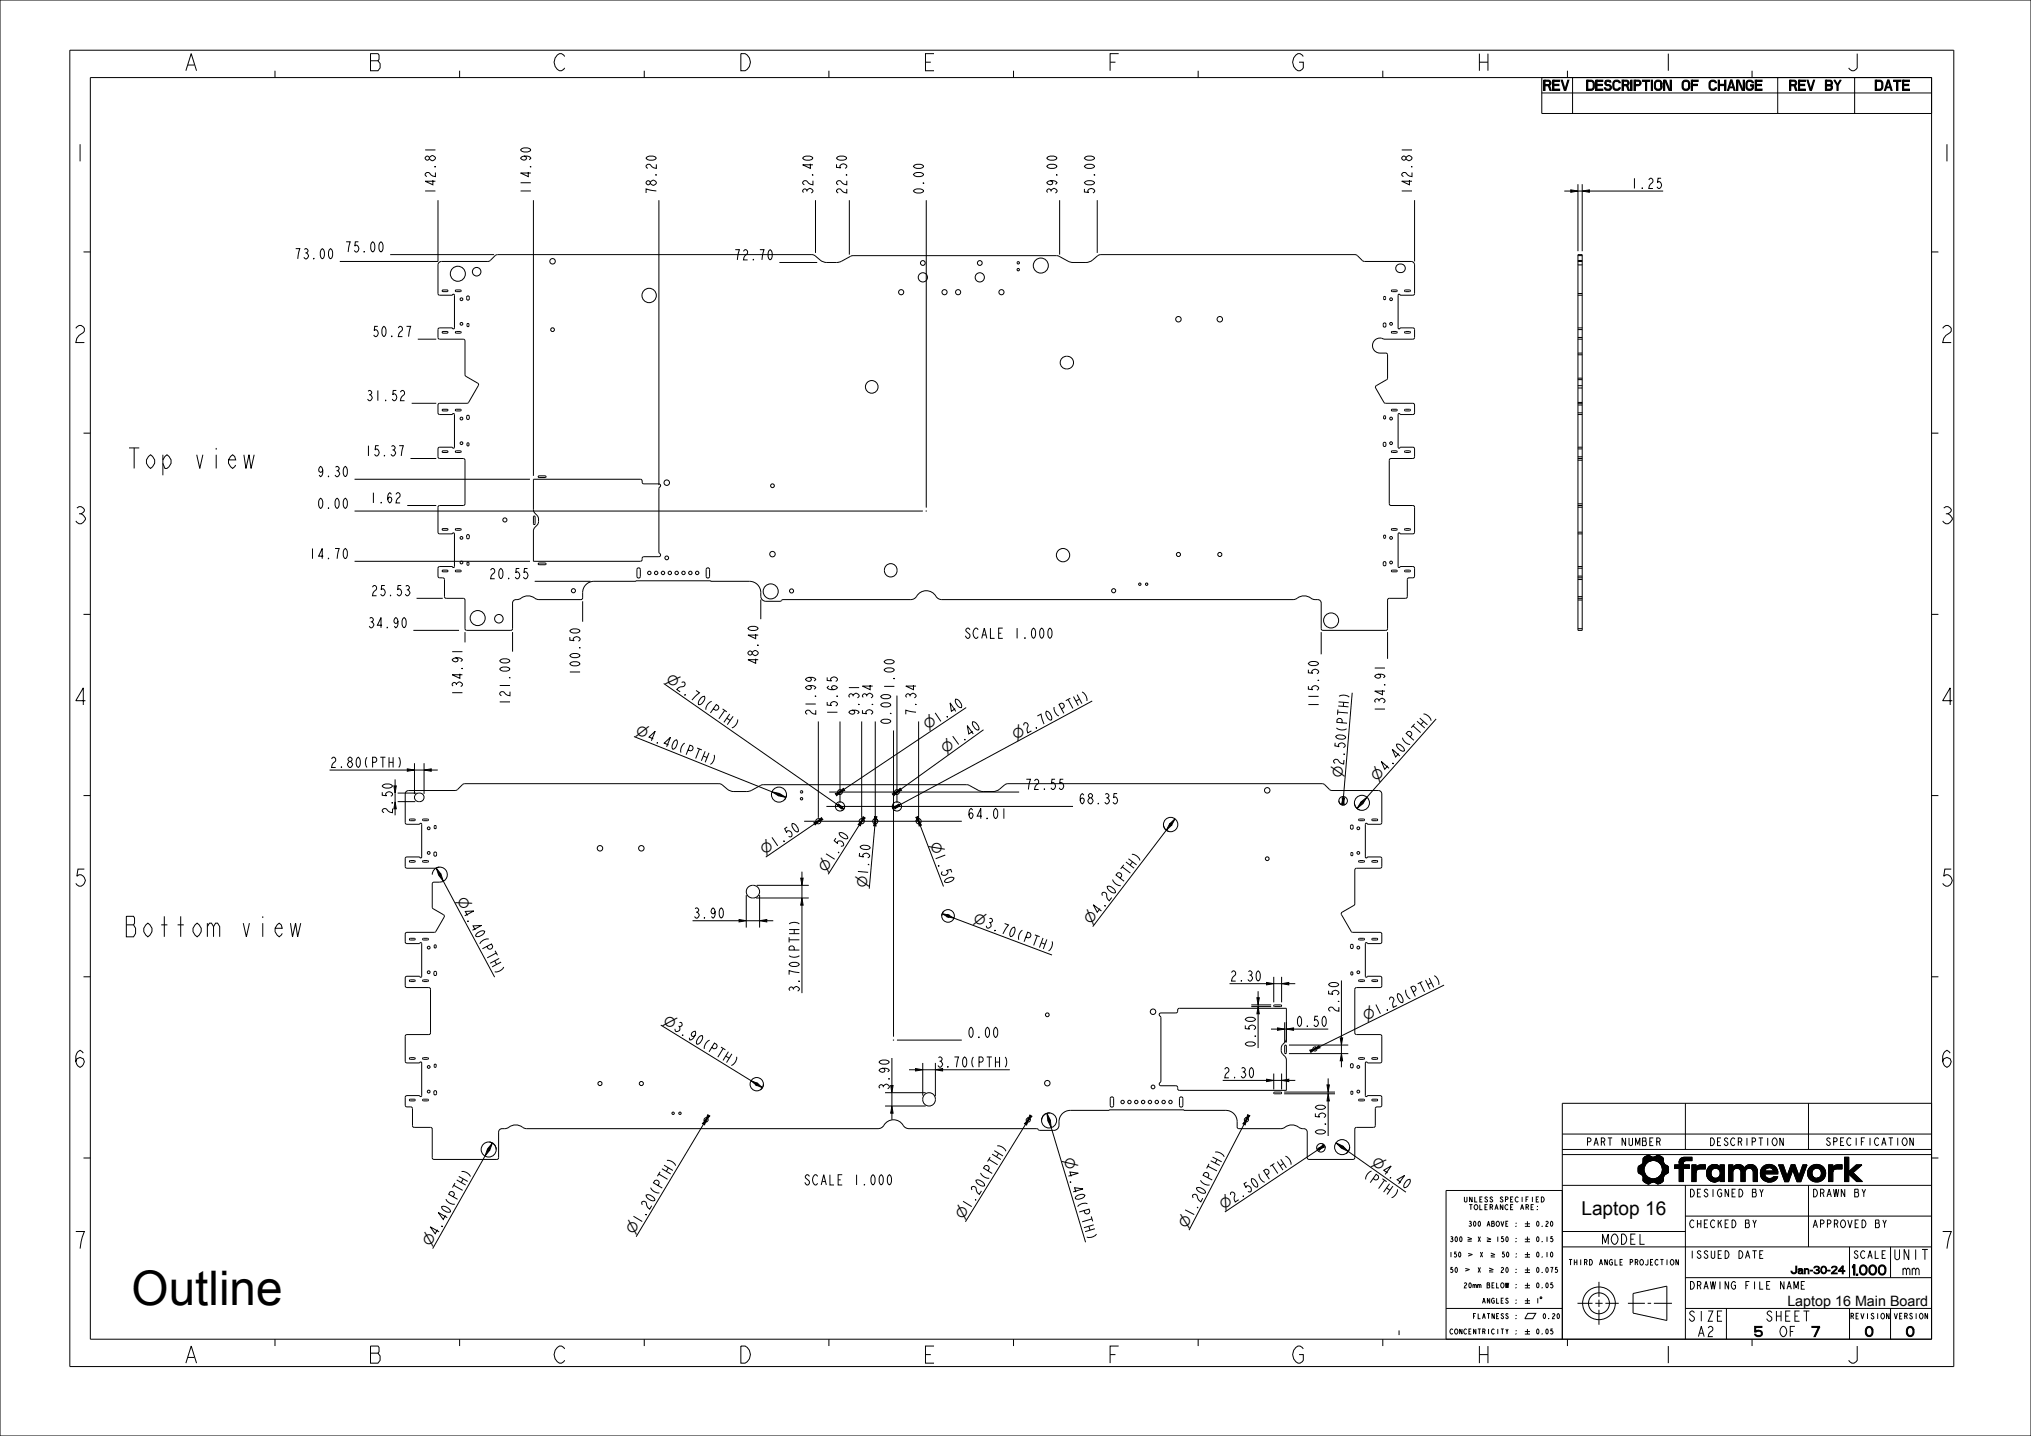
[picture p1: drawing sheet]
<svg xmlns="http://www.w3.org/2000/svg" width="594mm" height="420mm" viewBox="0 0 594 420" stroke-linecap="round" stroke-linejoin="round" font-family="sans-serif">
<defs><g id="words">
<text font-size="14" x="38.5" y="381.8">Outline</text>
<g font-size="7.8">
<text x="36.8" y="137">Top view</text>
<text x="36.1" y="274">Bottom view</text>
</g>
<g font-size="6.5">
<text x="53.4" y="20.7">A</text>
<text x="107.4" y="20.7">B</text>
<text x="161.4" y="20.7">C</text>
<text x="215.4" y="20.7">D</text>
<text x="269.4" y="20.7">E</text>
<text x="323.4" y="20.7">F</text>
<text x="377.4" y="20.7">G</text>
<text x="431.4" y="20.7">H</text>
<text x="485.4" y="20.7">I</text>
<text x="539.4" y="20.7">J</text>
<text x="20.9" y="47.2">1</text>
<text x="566.9" y="47.2">1</text>
<text x="20.9" y="100.2">2</text>
<text x="566.9" y="100.2">2</text>
<text x="20.9" y="153.2">3</text>
<text x="566.9" y="153.2">3</text>
<text x="20.9" y="206.2">4</text>
<text x="566.9" y="206.2">4</text>
<text x="20.9" y="259.2">5</text>
<text x="566.9" y="259.2">5</text>
<text x="20.9" y="312.2">6</text>
<text x="566.9" y="312.2">6</text>
<text x="20.9" y="365.2">7</text>
<text x="566.9" y="365.2">7</text>
<text x="53.4" y="398.7">A</text>
<text x="107.4" y="398.7">B</text>
<text x="161.4" y="398.7">C</text>
<text x="215.4" y="398.7">D</text>
<text x="269.4" y="398.7">E</text>
<text x="323.4" y="398.7">F</text>
<text x="377.4" y="398.7">G</text>
<text x="431.4" y="398.7">H</text>
<text x="485.4" y="398.7">I</text>
<text x="539.4" y="398.7">J</text>
</g>
<text font-size="5.6" x="462.5" y="355.4">Laptop 16</text>
<text font-size="4.2" x="522.7" y="381.9">Laptop 16 Main Board</text>
<g font-size="4.1">
<text x="194.5" y="199.3" transform="rotate(35 194.5 199.3)">⌀2.70(PTH)</text>
<text x="194.5" y="199.3" transform="rotate(35 194.5 199.3)">⌀</text>
<text x="185.7" y="214.7" transform="rotate(22 185.7 214.7)">⌀4.40(PTH)</text>
<text x="185.7" y="214.7" transform="rotate(22 185.7 214.7)">⌀</text>
<text x="271.2" y="213.6" transform="rotate(-34 271.2 213.6)">⌀1.40</text>
<text x="271.2" y="213.6" transform="rotate(-34 271.2 213.6)">⌀</text>
<text x="276.5" y="220.5" transform="rotate(-36 276.5 220.5)">⌀1.40</text>
<text x="276.5" y="220.5" transform="rotate(-36 276.5 220.5)">⌀</text>
<text x="297" y="216.3" transform="rotate(-28 297 216.3)">⌀2.70(PTH)</text>
<text x="297" y="216.3" transform="rotate(-28 297 216.3)">⌀</text>
<text x="392.6" y="227.6" transform="rotate(-85 392.6 227.6)">⌀2.50(PTH)</text>
<text x="392.6" y="227.6" transform="rotate(-85 392.6 227.6)">⌀</text>
<text x="402.8" y="228.6" transform="rotate(-49 402.8 228.6)">⌀4.40(PTH)</text>
<text x="402.8" y="228.6" transform="rotate(-49 402.8 228.6)">⌀</text>
<text x="223.5" y="250.1" transform="rotate(-34 223.5 250.1)">⌀1.50</text>
<text x="223.5" y="250.1" transform="rotate(-34 223.5 250.1)">⌀</text>
<text x="272" y="246.7" transform="rotate(69 272 246.7)">⌀1.50</text>
<text x="272" y="246.7" transform="rotate(69 272 246.7)">⌀</text>
<text x="241.6" y="255.3" transform="rotate(-58 241.6 255.3)">⌀1.50</text>
<text x="241.6" y="255.3" transform="rotate(-58 241.6 255.3)">⌀</text>
<text x="133.5" y="263.3" transform="rotate(62 133.5 263.3)">⌀4.40(PTH)</text>
<text x="133.5" y="263.3" transform="rotate(62 133.5 263.3)">⌀</text>
<text x="253.5" y="259.9" transform="rotate(-85 253.5 259.9)">⌀1.50</text>
<text x="253.5" y="259.9" transform="rotate(-85 253.5 259.9)">⌀</text>
<text x="284.4" y="269.8" transform="rotate(21 284.4 269.8)">⌀3.70(PTH)</text>
<text x="284.4" y="269.8" transform="rotate(21 284.4 269.8)">⌀</text>
<text x="319" y="270.6" transform="rotate(-53 319 270.6)">⌀4.20(PTH)</text>
<text x="319" y="270.6" transform="rotate(-53 319 270.6)">⌀</text>
<text x="193.6" y="299.2" transform="rotate(32 193.6 299.2)">⌀3.90(PTH)</text>
<text x="193.6" y="299.2" transform="rotate(32 193.6 299.2)">⌀</text>
<text x="399.5" y="298.6" transform="rotate(-26 399.5 298.6)">⌀1.20(PTH)</text>
<text x="399.5" y="298.6" transform="rotate(-26 399.5 298.6)">⌀</text>
<text x="311" y="339" transform="rotate(73 311 339)">⌀4.40(PTH)</text>
<text x="311" y="339" transform="rotate(73 311 339)">⌀</text>
<text x="400.9" y="340.5" transform="rotate(35 400.9 340.5)">⌀4.40</text>
<text x="400.9" y="340.5" transform="rotate(35 400.9 340.5)">⌀</text>
<text x="357.8" y="353.9" transform="rotate(-34 357.8 353.9)">⌀2.50(PTH)</text>
<text x="357.8" y="353.9" transform="rotate(-34 357.8 353.9)">⌀</text>
<text x="281.7" y="356.9" transform="rotate(-58 281.7 356.9)">⌀1.20(PTH)</text>
<text x="281.7" y="356.9" transform="rotate(-58 281.7 356.9)">⌀</text>
<text x="347.1" y="359.4" transform="rotate(-63 347.1 359.4)">⌀1.20(PTH)</text>
<text x="347.1" y="359.4" transform="rotate(-63 347.1 359.4)">⌀</text>
<text x="125.9" y="364.8" transform="rotate(-61 125.9 364.8)">⌀4.40(PTH)</text>
<text x="125.9" y="364.8" transform="rotate(-61 125.9 364.8)">⌀</text>
<text x="185.4" y="361.3" transform="rotate(-59 185.4 361.3)">⌀1.20(PTH)</text>
<text x="185.4" y="361.3" transform="rotate(-59 185.4 361.3)">⌀</text>
</g>
<g font-size="3.9">
<text x="451.5" y="26.4">REV</text>
<text x="462.3" y="26.4">DESCRIPTION OF CHANGE</text>
<text x="523.3" y="26.4">REV BY</text>
<text x="548.4" y="26.4">DATE</text>
<text x="127.3" y="57.1" transform="rotate(-90 127.3 57.1)">142.81</text>
<text x="155.3" y="57.1" transform="rotate(-90 155.3 57.1)">114.90</text>
<text x="192" y="57.1" transform="rotate(-90 192 57.1)">78.20</text>
<text x="237.8" y="57.1" transform="rotate(-90 237.8 57.1)">32.40</text>
<text x="247.7" y="57.1" transform="rotate(-90 247.7 57.1)">22.50</text>
<text x="270.2" y="57.1" transform="rotate(-90 270.2 57.1)">0.00</text>
<text x="309.2" y="57.1" transform="rotate(-90 309.2 57.1)">39.00</text>
<text x="320.2" y="57.1" transform="rotate(-90 320.2 57.1)">50.00</text>
<text x="413" y="57.1" transform="rotate(-90 413 57.1)">142.81</text>
<text x="476.8" y="55.1">1.25</text>
<text x="85.9" y="75.7">73.00</text>
<text x="100.6" y="73.7">75.00</text>
<text x="214.4" y="76">72.70</text>
<text x="108.7" y="98.5">50.27</text>
<text x="106.9" y="117.2">31.52</text>
<text x="106.6" y="133.4">15.37</text>
<text x="92.6" y="139.4">9.30</text>
<text x="92.6" y="148.7">0.00</text>
<text x="108" y="147.1">1.62</text>
<text x="90.2" y="163.4">14.70</text>
<text x="142.9" y="169.3">20.55</text>
<text x="108.3" y="174.2">25.53</text>
<text x="107.4" y="183.6">34.90</text>
<text x="282.2" y="186.7">SCALE 1.000</text>
<text x="169.7" y="197.7" transform="rotate(-90 169.7 197.7)">100.50</text>
<text x="221.8" y="194.6" transform="rotate(-90 221.8 194.6)">48.40</text>
<text x="135.2" y="203.8" transform="rotate(-90 135.2 203.8)">134.91</text>
<text x="261.6" y="201.9" transform="rotate(-90 261.6 201.9)">1.00</text>
<text x="149.2" y="206.5" transform="rotate(-90 149.2 206.5)">121.00</text>
<text x="238.6" y="209.5" transform="rotate(-90 238.6 209.5)">21.99</text>
<text x="244.9" y="209.5" transform="rotate(-90 244.9 209.5)">15.65</text>
<text x="251.3" y="209.5" transform="rotate(-90 251.3 209.5)">9.31</text>
<text x="255.2" y="209.5" transform="rotate(-90 255.2 209.5)">5.34</text>
<text x="267.9" y="209.5" transform="rotate(-90 267.9 209.5)">7.34</text>
<text x="385.7" y="207.3" transform="rotate(-90 385.7 207.3)">115.50</text>
<text x="405.1" y="208.6" transform="rotate(-90 405.1 208.6)">134.91</text>
<text x="260.6" y="212.2" transform="rotate(-90 260.6 212.2)">0.00</text>
<text x="96.4" y="224.5">2.80(PTH)</text>
<text x="299.6" y="230.9">72.55</text>
<text x="114.8" y="238.3" transform="rotate(-90 114.8 238.3)">2.50</text>
<text x="282.8" y="239.5">64.01</text>
<text x="315.3" y="235.1">68.35</text>
<text x="202.5" y="268.5">3.90</text>
<text x="359.6" y="287">2.30</text>
<text x="233.8" y="290.5" transform="rotate(-90 233.8 290.5)">3.70(PTH)</text>
<text x="391.6" y="296.4" transform="rotate(-90 391.6 296.4)">2.50</text>
<text x="282.8" y="303.5">0.00</text>
<text x="378.9" y="300.2">0.50</text>
<text x="367.2" y="306.5" transform="rotate(-90 367.2 306.5)">0.50</text>
<text x="273.7" y="312.1">3.70(PTH)</text>
<text x="357.6" y="315.2">2.30</text>
<text x="260.1" y="319" transform="rotate(-90 260.1 319)">3.90</text>
<text x="387.7" y="332.3" transform="rotate(-90 387.7 332.3)">0.50</text>
<text x="235.3" y="346.6">SCALE 1.000</text>
<text x="398.3" y="344.2" transform="rotate(35 398.3 344.2)">(PTH)</text>
<text x="468.3" y="363.9">MODEL</text>
<text x="553.7" y="368.4">UNIT</text>
<text x="539.6" y="372.9">1.000 mm</text>
<text x="493.7" y="386.4">SIZE</text>
<text x="516.3" y="386.4">SHEET</text>
<text x="496.3" y="390.9">A2</text>
<text x="513" y="390.9">5</text>
<text x="520.3" y="390.9">OF</text>
<text x="529.9" y="390.9">7</text>
<text x="545.5" y="390.9">0</text>
<text x="557.5" y="390.9">0</text>
</g>
<g font-size="2.9">
<text x="464.1" y="335.1">PART NUMBER</text>
<text x="500.1" y="335.1">DESCRIPTION</text>
<text x="534.1" y="335">SPECIFICATION</text>
<text x="493.9" y="350.1">DESIGNED BY</text>
<text x="529.9" y="350.1">DRAWN BY</text>
<text x="493.9" y="359.1">CHECKED BY</text>
<text x="529.9" y="359.1">APPROVED BY</text>
<text x="493.9" y="368.1">ISSUED DATE</text>
<text x="542" y="368.1">SCALE</text>
<text x="493.9" y="377.1">DRAWING FILE NAME</text>
<text x="520.2" y="372.6">Jan-30-24</text>
</g>
<g font-size="2.1">
<text x="459" y="370">THIRD ANGLE PROJECTION</text>
<text x="541.1" y="385.8">REVISION</text>
<text x="553.9" y="385.8">VERSION</text>
</g>
<g font-size="2">
<text x="428.2" y="351.6">UNLESS</text>
<text x="429.7" y="353.8">TOLERANCE</text>
<text x="438.5" y="351.6">SPECIFIED</text>
<text x="444.3" y="353.8">ARE:</text>
<text x="429.6" y="358.7">300 ABOVE :</text>
<text x="449" y="358.7">0.20</text>
<text x="424.4" y="363.2">300</text>
<text x="432.3" y="363.2">X</text>
<text x="437.5" y="363.2">150 :</text>
<text x="449" y="363.2">0.15</text>
<text x="424.2" y="367.7">150</text>
<text x="432.9" y="367.7">X</text>
<text x="439.1" y="367.7">50 :</text>
<text x="449" y="367.7">0.10</text>
<text x="424.4" y="372.2">50</text>
<text x="428.3" y="376.7">20mm BELOW :</text>
<text x="432.3" y="372.2">X</text>
<text x="438.9" y="372.2">20 :</text>
<text x="449" y="372.2">0.075</text>
<text x="449" y="376.7">0.05</text>
<text x="433.6" y="381.2">ANGLES :</text>
<text x="449" y="381.2">1</text>
<text x="431" y="385.7">FLATNESS :</text>
<text x="451" y="385.7">0.20</text>
<text x="424.4" y="390.2">CONCENTRICITY :</text>
<text x="449" y="390.2">0.05</text>
</g>
</g></defs>
<g fill="#000">
<path d="M459.4 55.5l2.1 .4-2.1 .3zM462.7 55.9l2.1-.4v.7zM119.1 224.9l2.1 .3-2.1 .4zM124 225.2l2.1-.3v.7zM225.8 231.6l2.1 .4-.3 .7zM228 232.1l1.9 1.1-2.1-.4zM238 240.7l2-.9-1.6 1.5zM244.6 235.1l1.9 .9-.4 .6zM245.1 232.1l1.5-1.5 .4 .6zM244.3 232.1l2-.8-1.6 1.4zM245.3 235.1l1.5 1.5-1.9-.9zM252.4 239.6l-.8 1.9-.6-.3z"/>
<path d="M256.1 239.5l.1 2.1-.7-.1zM261.1 236.5l1.7-1.3 .4 .6zM263.3 230.6l.4 .5-1.9 1zM261 232.2l1.9-.9-1.5 1.5zM261.5 235.9l2-.7-1.7 1.3zM268.4 239.5l1.1 1.8-.7 .3zM342.1 240.9l1.5-1.4-.9 1.9zM392.5 233.3l.7 .1-.5 2.1zM392.9 233l.2 2.1-.7-.1zM398 234.7l.5 .4-1.6 1.4zM398.1 234.5l1.7-1.3-1.1 1.8zM127.6 253.9l1.3 1.7-.6 .3z"/>
<path d="M128.4 256.1l.6-.4 .7 2.1zM234.2 256.8h.7l-.4 2.1zM238.7 240.6l1.6-1.4 .3 .5zM252.4 238.9l.6 .3-1.4 1.6zM255.8 238.8l.7 .1-.6 2zM267.9 239.1l.6-.3 .4 2.1zM342.1 240.9l.6 .5-1.6 1.4zM216.2 268.9l2.1 .4-2.1 .3zM222.2 269.3l2.1-.4v.7zM234.5 262.6l.4 2.1h-.7zM275.5 267.2l2.1 .5-.2 .6zM277.2 267.5l1.8 1-2.1-.4z"/>
<path d="M367.6 291.8h.7l-.3 2.1zM368 294.4l.3 2.1h-.7zM370.4 287.4l2.1 .3-2.1 .4zM374.8 287.7l2.1-.3v.7zM219.7 316.1l1.9 .8-.3 .6zM221.4 316.7l1.6 1.4-2-.8zM267.8 312.5l2.1 .4-2.1 .3zM370.4 315.6l2.1 .4-2.1 .3zM374.8 316l2.1-.4v.7zM373.6 300.6l2.1 .4-2.1 .3zM376.2 301l2.1-.4v.7zM384 307.1l1.8-1.3 .3 .7z"/>
<path d="M383.1 307.2l2-.7-1.7 1.3zM388.4 319.9l.4 2.1h-.7zM388.1 317.3h.7l-.4 2.1zM392 303.6h.7l-.4 2.1zM392.3 308.2l.4 2.1h-.7zM142.6 336.1l.6 .4-1.4 1.6zM144 334.3l-.7 2-.6-.3zM207 326l.6 .4-1.4 1.6zM206.8 327l-.7 2-.6-.4zM260.8 323.5l.4 2.1h-.7zM301.2 326.1l.6 .4-1.4 1.6zM301 327.1l-.8 1.9-.6-.3z"/>
<path d="M306.2 325.6l.9 1.9-.6 .2zM306.5 327.9l.7-.2 .3 2.1zM364.9 326l.6 .3-1.3 1.7zM364.8 327l-.7 2-.6-.3zM385.3 336.4l1.5-1.5 .4 .6zM385.4 335.9l2-.9-1.6 1.5zM390.7 334.2l1.9 1-.4 .5zM392.8 335.3l1.5 1.5-1.9-.9zM481.8 338l.5-.1zM480.5 339.8l2.6-.4-1 .4-.9 1-1.8 .2 .9-.5zM481 338.4l1.3-.5 .7 .4zM480.9 338.5l2.3-.1z"/>
<path d="M480.7 338.7l2.5-.3 3 .1 .3 .5-6 .8zM483.1 339.4l3.4-.4v.8l-1.4 .1-1-.4zM484 338.3l.8-.4 .5 .1zM483.5 338.5l1.8-.5 .9 .5zM485.1 339.9l1.4 .1zM491.1 340l1.3-.1-1.3 .8zM491.1 339.9l1.4-.2zM491.1 339.7l1.5-.1zM491.5 338.9l1-.4h2.4v1h-3.7zM491.1 339.6l1.6-.1zM491.2 339.5h1.9zM479.2 343l1.8-.1 .1 .3-1.1 .3z"/>
<path d="M479.3 341.1l1.9-.3-.4 1.1 .2 1-1.8 .1-.1-1zM480 343.5l1.1-.3 1.1 1.2-1.7 .8v-1.1zM481.9 346.3l.5-.1zM481.1 345.9l2-.1-1.2 .5zM481 345.8l2.5-.1zM480.5 345.2l1.7-.8 .9 .3 3.4 .5-.3 .5-5.2 .1zM483.7 345.7h2.5l-1.5 .5zM484.7 346.2l1.2-.3-.8 .4zM483.9 344.7l1.1-.4h1.5v.9zM485 344.3l1.6-.2zM485.3 340.1h1.3zM485.1 344.2l1.5-.2z"/>
<path d="M485.4 340.2h1.2zM485.3 344.1l1.4-.2zM485.5 340.3l1.1-.1 .1 .2zM485.5 343.9l1.3-.2-1.4 .3zM485.7 340.5h1.1l-1 .1zM485.7 343.7l1.3-.1-1.5 .3zM485.8 340.6l1-.1 .9 .5-1.7 .1zM486 343.2l1.8-.1-.8 .5-1.3 .1zM486 341.1h1.8l-1.7 .2zM486 343l1.9-.1-.1 .2-1.8 .1zM486.1 341.3l1.7-.2 .1 .2-1.8 .2zM486.1 342.9l1.8-.1-1.9 .2z"/>
<path d="M486.1 341.5l1.8-.2v.2l-1.7 .2zM486.1 342.7l1.9-.1-.1 .2-1.8 .1zM486.2 341.7l1.7-.2 .1 .2-1.8 .2zM486.2 342.5l1.8-.2v.3l-1.9 .1zM486.2 341.9l1.8-.2v.4l-1.8 .2zM486.2 342.3l1.8-.2v.2l-1.8 .2zM489.8 340.7h1.3l1.3-.7v.7l-2.6 1zM489.8 341.7l2.6-1h1.7v1h-1.7v3.9h-1.3v-3.9zM496.1 342.5l-.1 3.1h-1.2zM494.8 340.7h1.2v.8l.9-.7 1.9-.1v1.2h-1.8l-.7 .4-1.5 3.3zM499.6 341.5l2.2 .2-2.4 .1zM499.1 343.4l1.3-.3v.3l-1.2 .2z"/>
<path d="M499.1 342.9l1.3-.1v.3l-1.3 .3zM499.2 343.6l1.2-.2v.2l-1.2 .2zM499.2 342.7l1.3-.1-.1 .2-1.3 .1zM499.2 343.8l1.2-.2 .1 .2-1.3 .1zM499.2 342.5l1.4-.1-.1 .2-1.3 .1zM499.2 343.9l1.3-.1 .1 .2-1.3 .1zM499.2 342.3l1.5-.1-.1 .2-1.4 .1zM499.3 344.1l1.3-.1 .1 .1-1.3 .2zM499.3 342.2l1.5-.1-1.6 .2zM499.4 342l1.6-.1-.2 .2-1.5 .1zM499.4 344.3l1.3-.2 .3 .3-1.6 .1zM499.4 344.5h1.7l-1.6 .1z"/>
<path d="M499.4 341.8l2.2-.1-2.2 .3zM500.7 340.7h1.3zM501.2 345.7h.6zM499.5 344.6l1.6-.1a1.32 1.32 0 0 0 1.9-.7l.1 1zM500.9 345.6h1.2zM500.4 340.8h1.9zM499.9 341.1l.5-.3h1.9l.5 .2zM500.4 345.4h2.1l-1.6 .2zM500.2 345.4l2.5-.1zM499.8 341.3l3-.3 .1 .2zM499.9 345.1h3l-.2 .2-2.5 .1zM499.8 341.3h3.2l-3.3 .1z"/>
<path d="M499.8 345l3.2-.1zM499.7 341.4h3.4l-3.5 .1zM499.6 344.8h3.5l-3.3 .2zM503.1 340.7h1.2v4.9h-1.2l-.1-1.8a1.6 1.6 0 0 0-.5-1.9l.6-.5zM499.6 341.5l3.5-.1-.6 .5zM505.6 340.7h1.2v4.9h-1.2zM507.9 341.7h3.7a1.18 1.18 0 0 0-1.2 1.3v2.6h-1.2v-2.6a1.15 1.15 0 0 0-1.3-1.3zM507.1 341.1a1.95 1.95 0 0 1 3 .5l-2.4 .1-.8 .7-.1-.9zM510.6 341.1a2.02 2.02 0 0 1 3.3 1l-1.3 .1-.7-.5h-1.7zM512.6 342.2l1.3-.1 .1 3.5h-1.2zM514.9 343.7l1.2-.1 .1 .2-1.2 .1zM515 342.3l1.3-.2-.1 .3-1.3 .1z"/>
<path d="M515 343.9l1.2-.1 .1 .1-1.3 .2zM515 342.1l1.4-.1-1.4 .3zM515 344.1l1.3-.2 .1 .3-1.3 .1zM515.1 342l1.4-.2-1.5 .3zM515.1 344.3h1.5l-1.4 .2zM515.2 341.8l1.6-.1-1.7 .3zM515.2 344.5l1.4-.2 .2 .2-1.5 .1zM515.3 341.6l2-.1-2.1 .3zM515.3 344.6h1.8l-1.7 .2zM515.5 341.4a2.62 2.62 0 0 1 4.3 .8l-1.2 .1-.3-.5-.7-.3-2.3 .1zM515.4 344.8l2.1-.1zM516.9 345.6h1.5z"/>
<path d="M515.4 344.8l2.4-.1 .9-.5h1.2l-.4 .7-3.8 .1zM514.9 342.5l5 .1 .1 .7h-3.9v.3l-1.2 .1zM515.7 345l3.8-.1-1.1 .7h-1.5zM518.6 342.3l1.2-.1 .1 .4-1.2-.1zM520.2 340.7h1.3l1.2 3.3-.7 1.6zM523.9 340.7h1.1l1.2 3.3 2.3-3.3-1.8 4.9h-1.1l-1.3-3.4-1.2 3.4h-1.1zM527.3 340.7h1.2l-2.3 3.3zM528.7 343.3l1.2-.2v.3l-1.2 .2zM528.7 342.9l1.3-.1-.1 .3-1.2 .2zM528.7 343.6l1.2-.2 .1 .2-1.3 .2zM528.7 342.7l1.3-.1v.2l-1.3 .1zM528.7 343.8l1.3-.2 .1 .2-1.3 .1z"/>
<path d="M528.7 342.5l1.4-.1-.1 .2-1.3 .1zM528.8 343.9l1.3-.1 .1 .2-1.3 .1zM528.8 342.3l1.4-.1-.1 .2-1.4 .1zM528.9 344.1l1.3-.1 .1 .1-1.4 .2zM528.9 342.2l1.5-.2-.2 .2-1.4 .1zM528.9 344.3l1.4-.2 .2 .3-1.5 .1zM528.9 342l1.8-.2-1.8 .4zM529 344.5h1.8l-1.7 .1zM529 341.8l2.2-.1-2.3 .3zM529.4 341.4a2.69 2.69 0 0 1 4.4 .9l-1.2 .2a1.33 1.33 0 0 0-1.4-.8l-2.2 .1zM529.1 344.6h4.4a2.74 2.74 0 0 1-4.4 0zM532.6 342.5l1.2-.2 .1 1-.2 1-.2 .3h-2.1a1.47 1.47 0 0 0 1.2-2.1z"/>
<path d="M536.1 342.5l-.1 3.1h-1.2zM534.8 340.7h1.2v.8l.9-.7 1.8-.1v1.2h-1.7l-.8 .4-1.4 3.3zM539.5 338.5h1.2v4.2l2.2-2h1.6l-2.6 2.3 2.8 2.6h-1.7l-2.3-2.2v2.2h-1.2z"/>
</g>
<g fill="none" stroke="#000" stroke-width=".29">
<path d="M0 0h594v420h-594zM20.4 14.7h551v385h-551zM26.4 22.7h538.5v369h-538.5zM80.4 20.7v2M134.4 20.7v2M188.4 20.7v2M242.4 20.7v2M296.4 20.7v2M350.4 20.7v2M404.4 20.7v2M450.9 22.7v10.5h114M450.9 27.2h114"/>
<path d="M458.4 20.7v2M459.9 22.7v10.5M512.4 20.7v2M519.9 22.7v10.5M542.4 22.7v10.5M128.1 58.6v17.9h-28.7M156 58.6v80.6M192.7 58.6v83.3M238.5 58.6v15.4M248.4 58.6v15.9M270.9 58.6v89.9M309.9 58.6v15.9"/>
<path d="M320.9 58.6v15.4M413.7 58.6v17.9M457.5 55.9h1.9M459.4 55.5l2.1 .4-2.1 .3zM461.5 53.9v19.6M461.5 55.9h1.2M462.7 55.9l2.1-.4v.7zM462.7 53.9v19.6M464.8 55.9h21.6M24.4 73.7h2M114.1 74.5h30.4M227.9 76.8h11.1"/>
<path d="M564.9 73.7h2M122.2 99.2h5.4M120.4 118h7.2M24.4 126.7h2M120.1 134.1h7.5M564.9 126.7h2M103.7 149.5h166.2M103.7 140.2h51.3M119.1 147.9h8.5M24.4 179.7h2M103.7 164.2h51.3M121.8 175h7.7"/>
<path d="M156.4 170h16.3M170.4 175.9v5.9M222.5 175.4v5.7M564.9 179.7h2M120.9 184.4h13.4M136 184.9v3M149.9 184.9v5.7M194.1 199.9l50.5 35.2M386.4 184.9v6.5M405.8 184.9v7.8M185.4 215.4l40.4 16.2M239.3 211v28.2"/>
<path d="M245.7 211v23.9M252 211v28.2M256 211v28.2M261.3 213.7v89.5M262.3 203.4v31.5M268.7 211v28.2M282.6 206.9l-35.8 24M287.6 213.4l-24.1 17.4M319.4 205l-55.9 30.2M395.5 202.6l-2.6 30.4M420 210.3l-20.2 22.9M24.4 232.7h2"/>
<path d="M96.4 225.2h22.7M115.6 228v1.9M116.3 234.5h5.2M116.3 232h5.5M119.1 224.9l2.1 .3-2.1 .4zM121.2 223.2v9M121.2 225.2h2.8M124 225.2l2.1-.3v.7zM124 223.2v9M126.1 225.2h1.9M225.8 231.6l2.1 .4-.3 .7zM227.7 232.4h.2"/>
<path d="M228 232.1l1.9 1.1-2.1-.4zM230 232.4l-.2 1-.5 .6M239.4 239.5l.5 .2 .2 .5M241.7 235.9h72.1M242.5 231.7h55.6M244.3 232.1l2-.8-1.6 1.4zM244.6 235.1l1.9 .9-.4 .6zM245 231.7l.2 .5 .5 .2M245.1 232.1l1.5-1.5 .4 .6zM245.3 235.1l1.5 1.5-1.9-.9zM247 235.9l-.1 .6-.8 .6M251.7 239.5l.7 .1 .4 .6"/>
<path d="M252.4 239.6l-.8 1.9-.6-.3zM252.4 238.9l.6 .3-1.4 1.6zM255.4 239.7a.75 .75 0 0 1 .9-.2 .75 .75 0 0 1 .4 .7M255.8 238.8l.7 .1-.6 2zM256.1 239.5l.1 2.1-.7-.1zM261 235.9l.2 .7 .6 .5M261 232.2l1.9-.9-1.5 1.5zM261.1 236.5l1.7-1.3 .4 .6zM261.5 235.9l2-.7-1.7 1.3zM261.6 231.7l.2 .5 .5 .2M263.3 230.6l.4 .5-1.9 1zM267.9 239.1l.6-.3 .4 2.1z"/>
<path d="M268.4 239.5l1.1 1.8-.7 .3zM269.1 239.6l-.8-.1-.4 .7M391.6 234.2a1.25 1.25 0 0 0 1.9 1M392.5 233.3l.7 .1-.5 2.1zM392.9 233l.2 2.1-.7-.1zM396.1 234.8l.5 1.3 1.1 .8M398 234.7l.5 .4-1.6 1.4zM398.1 234.5l1.7-1.3-1.1 1.8zM398.4 234.7l-.1 .2M564.9 232.7h2M127.6 253.9l1.3 1.7-.6 .3zM128.4 256.1l.6-.4 .7 2.1z"/>
<path d="M128.5 253.6a2.2 2.2 0 0 0-2.1 2.2M128.6 255.7l.1 .2M129.7 257.8l15 28M221.3 258.9h15.2M234.2 256.8h.7l-.4 2.1zM234.5 254.9v1.9M234.5 258.9v3.7M235.2 240.2h46.1M238 240.7l2-.9-1.6 1.5zM238.2 241l-14.2 9.7M238.7 240.6l1.6-1.4 .3 .5zM251.3 241.3l-9.1 14.4"/>
<path d="M255.9 241.5l-1.7 18.4M269.1 241.5l6.8 17.8M340.3 241.2l.4 1.3 1.2 .7M341.1 242.8l-21.5 28.2M342.1 240.9l.6 .5-1.6 1.4zM342.1 240.9l1.5-1.4-.9 1.9zM202.5 269.3h13.7M216.2 268.9l2.1 .4-2.1 .3zM218.3 261.8v9.5M218.3 269.3h3.9M221.1 262.6h15.4M222.2 269.3l2.1-.4v.7z"/>
<path d="M222.2 261.8v9.5M224.3 269.3h1.9M234.5 262.6l.4 2.1h-.7zM234.5 264.7v25.8M275.5 267.2l2.1 .5-.2 .6zM276.1 266.5l-.5 .6-.2 .8M277.2 267.5l1.8 1-2.1-.4zM279 268.5l28.7 10.8M24.4 285.7h2M193.2 299.8l26.5 16.3M359.6 287.7h10.8M366 294.4h5.8"/>
<path d="M366 293.9h5.8M367.6 291.8h.7l-.3 2.1zM368 294.4l.3 2.1h-.7zM368 289.9v1.9M368 293.9v.5M368 296.5v10M370.4 287.4l2.1 .3-2.1 .4zM372.5 287.7h2.3M372.5 285.7v7.5M374.8 287.7l2.1-.3v.7zM374.8 285.7v7.5M375.7 299v5.9"/>
<path d="M376.2 299v5.9M376.9 287.7h1.9M392.3 286.8v16.8M422.3 288.1l-36.4 18M564.9 285.7h2M219.7 316.1l1.9 .8-.3 .6zM221.4 316.7l1.6 1.4-2-.8zM223.3 317.1l-.4 1.1-.6 .6M258.8 319.6h11.9M260.8 309.4v8.1M260.8 319.6v3.9M262.3 304.2h19"/>
<path d="M265.9 312.9h1.9M267.8 312.5l2.1 .4-2.1 .3zM269.9 312.9h3.7M269.9 310.9v9.5M273.6 310.9v9.7M275.7 312.9h19.6M357.6 316h12.8M370.4 315.6l2.1 .4-2.1 .3zM371.7 301h1.9M372.5 316h2.3M372.5 314v4.7M373.6 300.6l2.1 .4-2.1 .3z"/>
<path d="M374.8 316l2.1-.4v.7zM374.8 314v4.7M375.6 319.9h14.8M375.6 319.4h14.8M375.7 301h.5M376.2 301l2.1-.4v.7zM376.9 316h1.9M377 308.2h17.3M377 305.7h17.3M378.3 301h10.2M383.1 307.2l2-.7-1.7 1.3zM384 307.1l1.8-1.3 .3 .7z"/>
<path d="M384.6 306.2l.6 .6M388.1 317.3h.7l-.4 2.1zM388.4 319.9l.4 2.1h-.7zM388.4 315.4v1.9M388.4 319.4v.5M392 303.6h.7l-.4 2.1zM392.3 308.2l.4 2.1h-.7zM392.3 305.7v2.5M392.3 310.3v1.9M24.4 338.7h2M141.8 338.1l-15.3 27.1M142.6 336.1l.6 .4-1.4 1.6z"/>
<path d="M143 336.1l-.1 .2M143.1 334a2.2 2.2 0 0 1 2 2.2M144 334.3l-.7 2-.6-.3zM205.8 328.8l-19.7 32.9M205.9 327.5l.3 .5h.6M206.8 327l-.7 2-.6-.4zM207 326l.6 .4-1.4 1.6zM258.8 323.5h11.9M260.8 323.5l.4 2.1h-.7zM260.8 325.6v1.9M299.9 328.9l-17.5 28.4M300.4 327l.6 .1 .3 .5"/>
<path d="M301 327.1l-.8 1.9-.6-.3zM301.2 326.1l.6 .4-1.4 1.6zM306.2 325.6l.9 1.9-.6 .2zM306.5 327.9l.7-.2 .3 2.1zM306.8 327.6l.1 .2M307.1 325.5a2.2 2.2 0 0 0-2.5 2.2M307.5 329.8l10 33.5M363.8 328.8l-16 31M364.2 327h.6l.3 .5M364.8 327l-.7 2-.6-.3zM364.9 326l.6 .3-1.3 1.7zM385.3 336.4l1.5-1.5 .4 .6z"/>
<path d="M385.3 336.4l-27.1 18.1M385.4 335.9l2-.9-1.6 1.5zM386.7 334.5a1.25 1.25 0 0 1 .9 1.2M388.4 322v10.3M390.7 334.2l1.9 1-.4 .5zM392.4 335.5l.2 .1M392.8 335.3l1.5 1.5-1.9-.9zM394.3 336.8l16.9 11.9M394.7 335.5l-.4 1.3-.7 .6M456.9 331.7h108M456.9 336.2h108M456.9 337.7h108"/>
<path d="M480.5 339.8l2.6-.4-1 .4-.9 1-1.8 .2 .9-.5zM480.7 338.7l2.5-.3 3 .1 .3 .5-6 .8zM480.9 338.5l2.3-.1zM481 338.4l1.3-.5 .7 .4zM481.8 338l.5-.1zM483.1 339.4l3.4-.4v.8l-1.4 .1-1-.4zM483.5 338.5l1.8-.5 .9 .5zM484 338.3l.8-.4 .5 .1zM485.1 339.9l1.4 .1zM491.1 340l1.3-.1-1.3 .8zM491.1 339.9l1.4-.2zM491.1 339.7l1.5-.1z"/>
<path d="M491.1 339.6l1.6-.1zM491.2 339.5h1.9zM491.5 338.9l1-.4h2.4v1h-3.7zM492.9 322.7v13.5M528.9 322.7v13.5M539.5 338.5h1.2v4.2l2.2-2h1.6l-2.6 2.3 2.8 2.6h-1.7l-2.3-2.2v2.2h-1.2zM564.9 338.7h2M564.9 322.7h-108v69M446 357.9h1.5M446 358.7h1.5M446.7 357.2v1.5M456.9 346.7h108"/>
<path d="M456.9 348.2h-34v43.5M479.2 343l1.8-.1 .1 .3-1.1 .3zM479.3 341.1l1.9-.3-.4 1.1 .2 1-1.8 .1-.1-1zM480 343.5l1.1-.3 1.1 1.2-1.7 .8v-1.1zM480.5 345.2l1.7-.8 .9 .3 3.4 .5-.3 .5-5.2 .1zM481 345.8l2.5-.1zM481.1 345.9l2-.1-1.2 .5zM481.9 346.3l.5-.1zM483.7 345.7h2.5l-1.5 .5zM483.9 344.7l1.1-.4h1.5v.9zM484.7 346.2l1.2-.3-.8 .4zM485 344.3l1.6-.2z"/>
<path d="M485.1 344.2l1.5-.2zM485.3 340.1h1.3zM485.3 344.1l1.4-.2zM485.4 340.2h1.2zM485.5 340.3l1.1-.1 .1 .2zM485.5 343.9l1.3-.2-1.4 .3zM485.7 340.5h1.1l-1 .1zM485.7 343.7l1.3-.1-1.5 .3zM485.8 340.6l1-.1 .9 .5-1.7 .1zM486 343.2l1.8-.1-.8 .5-1.3 .1zM486 341.1h1.8l-1.7 .2zM486 343l1.9-.1-.1 .2-1.8 .1z"/>
<path d="M486.1 341.3l1.7-.2 .1 .2-1.8 .2zM486.1 342.9l1.8-.1-1.9 .2zM486.1 341.5l1.8-.2v.2l-1.7 .2zM486.1 342.7l1.9-.1-.1 .2-1.8 .1zM486.2 341.7l1.7-.2 .1 .2-1.8 .2zM486.2 342.5l1.8-.2v.3l-1.9 .1zM486.2 341.9l1.8-.2v.4l-1.8 .2zM486.2 342.3l1.8-.2v.2l-1.8 .2zM489.8 340.7h1.3l1.3-.7v.7l-2.6 1zM489.8 341.7l2.6-1h1.7v1h-1.7v3.9h-1.3v-3.9zM492.9 355.7h72M492.9 346.7v45"/>
<path d="M494.8 340.7h1.2v.8l.9-.7 1.9-.1v1.2h-1.8l-.7 .4-1.5 3.3zM496.1 342.5l-.1 3.1h-1.2zM499.1 342.9l1.3-.1v.3l-1.3 .3zM499.1 343.4l1.3-.3v.3l-1.2 .2zM499.2 342.7l1.3-.1-.1 .2-1.3 .1zM499.2 343.6l1.2-.2v.2l-1.2 .2zM499.2 342.5l1.4-.1-.1 .2-1.3 .1zM499.2 343.8l1.2-.2 .1 .2-1.3 .1zM499.2 343.9l1.3-.1 .1 .2-1.3 .1zM499.2 342.3l1.5-.1-.1 .2-1.4 .1zM499.3 344.1l1.3-.1 .1 .1-1.3 .2zM499.3 342.2l1.5-.1-1.6 .2z"/>
<path d="M499.4 344.3l1.3-.2 .3 .3-1.6 .1zM499.4 342l1.6-.1-.2 .2-1.5 .1zM499.4 344.5h1.7l-1.6 .1zM499.4 341.8l2.2-.1-2.2 .3zM499.5 344.6l1.6-.1a1.32 1.32 0 0 0 1.9-.7l.1 1zM499.6 344.8h3.5l-3.3 .2zM499.6 341.5l3.5-.1-.6 .5zM499.6 341.5l2.2 .2-2.4 .1zM499.7 341.4h3.4l-3.5 .1zM499.8 345l3.2-.1zM499.8 341.3l3-.3 .1 .2zM499.8 341.3h3.2l-3.3 .1z"/>
<path d="M499.9 345.1h3l-.2 .2-2.5 .1zM499.9 341.1l.5-.3h1.9l.5 .2zM500.2 345.4l2.5-.1zM500.4 345.4h2.1l-1.6 .2zM500.4 340.8h1.9zM500.7 340.7h1.3zM500.9 345.6h1.2zM501.2 345.7h.6zM503.1 340.7h1.2v4.9h-1.2l-.1-1.8a1.6 1.6 0 0 0-.5-1.9l.6-.5zM505.6 340.7h1.2v4.9h-1.2zM507.1 341.1a1.95 1.95 0 0 1 3 .5l-2.4 .1-.8 .7-.1-.9zM507.9 341.7h3.7a1.18 1.18 0 0 0-1.2 1.3v2.6h-1.2v-2.6a1.15 1.15 0 0 0-1.3-1.3z"/>
<path d="M510.6 341.1a2.02 2.02 0 0 1 3.3 1l-1.3 .1-.7-.5h-1.7zM512.6 342.2l1.3-.1 .1 3.5h-1.2zM514.9 342.5l5 .1 .1 .7h-3.9v.3l-1.2 .1zM514.9 343.7l1.2-.1 .1 .2-1.2 .1zM515 342.3l1.3-.2-.1 .3-1.3 .1zM515 343.9l1.2-.1 .1 .1-1.3 .2zM515 342.1l1.4-.1-1.4 .3zM515 344.1l1.3-.2 .1 .3-1.3 .1zM515.1 342l1.4-.2-1.5 .3zM515.1 344.3h1.5l-1.4 .2zM515.2 341.8l1.6-.1-1.7 .3zM515.2 344.5l1.4-.2 .2 .2-1.5 .1z"/>
<path d="M515.3 341.6l2-.1-2.1 .3zM515.3 344.6h1.8l-1.7 .2zM515.4 344.8l2.4-.1 .9-.5h1.2l-.4 .7-3.8 .1zM515.4 344.8l2.1-.1zM515.5 341.4a2.62 2.62 0 0 1 4.3 .8l-1.2 .1-.3-.5-.7-.3-2.3 .1zM515.7 345l3.8-.1-1.1 .7h-1.5zM516.9 345.6h1.5zM518.6 342.3l1.2-.1 .1 .4-1.2-.1zM520.2 340.7h1.3l1.2 3.3-.7 1.6zM523.9 340.7h1.1l1.2 3.3 2.3-3.3-1.8 4.9h-1.1l-1.3-3.4-1.2 3.4h-1.1zM527.3 340.7h1.2l-2.3 3.3zM528.7 342.9l1.3-.1-.1 .3-1.2 .2z"/>
<path d="M528.7 343.3l1.2-.2v.3l-1.2 .2zM528.7 342.7l1.3-.1v.2l-1.3 .1zM528.7 343.6l1.2-.2 .1 .2-1.3 .2zM528.7 342.5l1.4-.1-.1 .2-1.3 .1zM528.7 343.8l1.3-.2 .1 .2-1.3 .1zM528.8 342.3l1.4-.1-.1 .2-1.4 .1zM528.8 343.9l1.3-.1 .1 .2-1.3 .1zM528.9 342.2l1.5-.2-.2 .2-1.4 .1zM528.9 344.1l1.3-.1 .1 .1-1.4 .2zM528.9 346.7v18M528.9 342l1.8-.2-1.8 .4zM528.9 344.3l1.4-.2 .2 .3-1.5 .1z"/>
<path d="M529 341.8l2.2-.1-2.3 .3zM529 344.5h1.8l-1.7 .1zM529.1 344.6h4.4a2.74 2.74 0 0 1-4.4 0zM529.4 341.4a2.69 2.69 0 0 1 4.4 .9l-1.2 .2a1.33 1.33 0 0 0-1.4-.8l-2.2 .1zM532.6 342.5l1.2-.2 .1 1-.2 1-.2 .3h-2.1a1.47 1.47 0 0 0 1.2-2.1zM534.8 340.7h1.2v.8l.9-.7 1.8-.1v1.2h-1.7l-.8 .4-1.4 3.3zM536.1 342.5l-.1 3.1h-1.2zM428.6 371l1.2 .3-1.3 .5M429.2 363h1.2M429.2 361.9l1.2 .4-1.2 .4M429.4 366.6l1.2 .3-1.2 .5M434.9 363.1h1.1"/>
<path d="M434.9 362l1.2 .4-1.2 .4M435.5 372h1.2M435.5 370.9l1.2 .4-1.2 .4M436 367.6h1.2M436 366.5l1.2 .5-1.2 .3M446 362.4h1.5M446 363.2h1.5M446 366.9h1.5M446 367.7h1.5M446 371.4h1.5M446 372.2h1.5M446 375.9h1.5"/>
<path d="M446 376.7h1.5M446.7 361.7v1.5M446.7 366.2v1.5M446.7 370.7v1.5M446.7 375.2v1.5M446.7 379.7v1.5M450.5 379.3l.4 .1-.1 .4-.4-.1zM456.9 360.2h36M456.9 364.7h108M467.6 374.9v4.4M477.6 378.3l9.9-2.1v10l-9.9-2.1zM492.9 373.7h72"/>
<path d="M540.9 364.7v9M552.9 364.7v9M80.4 391.7v2M134.4 391.7v2M188.4 391.7v2M242.4 391.7v2M296.4 391.7v2M350.4 391.7v2M404.4 391.7v2M422.9 382.7h34M446 380.4h1.5M446 381.2h1.5"/>
<path d="M446 389.4h1.5M446 390.2h1.5M446.7 388.7v1.5M446.8 384.1h2.4l-.9 1.6h-2.3zM458.4 391.7v2M461.4 381.2h4.4M466.6 381.2h2.1M467.6 380.1v2.2M467.6 383.1v4.4M469.5 381.2h3.9M476.1 381.2h5M481.9 381.2h1"/>
<path d="M483.7 381.2h5.3M492.9 382.7h72M504.9 382.7v9M512.4 391.7v2M540.9 382.7v9M552.9 382.7v9"/>
<circle cx="467.6" cy="381.2" r="4.8"/>
<circle cx="467.6" cy="381.2" r="3.1"/>
</g>
<!-- layer: 0 -->
<g fill="none" stroke="#000" stroke-width=".29">
<path d="M480.7 338.7l.9-.6 .7-.2a1.61 1.61 0 0 0 2.4 .1l1.1 .2 .7 .8a1.61 1.61 0 0 0 1.2 2l.3 1.1-.3 1a1.61 1.61 0 0 0-1.2 2.1l-.7 .8-1.1 .2a1.61 1.61 0 0 0-2.3 0l-.5 .1a1.65 1.65 0 0 1-1.4-2.2l-.3-.4-1.1-.8v-1.3l.2-.6a1.61 1.61 0 0 0 1.2-2zM491.5 338.9l.9-.4h2.5v1h-2l-.5 .4v.8h1.7v1h-1.7v3.9h-1.3v-3.9h-1.3v-1h1.3l.1-1.1zM539.5 338.5h1.2v4.2l2.2-2h1.6l-2.6 2.3 2.8 2.6h-1.7l-2.3-2.2v2.2h-1.2zM494.8 340.7h1.2v.8l.9-.7 1.9-.1v1.2h-1.9l-.7 .5-.2 3.2h-1.2zM499.8 341.3l.8-.6 1-.1 .8 .2 .7 .6v-.7h1.2v4.9h-1.2v-.8l-.6 .6-.9 .3-.9-.1-.8-.5-.6-.9-.2-1.1 .2-1zM505.6 340.7h1.2v.8l.6-.6 .9-.3 .9 .1 .7 .6a.26 .26 0 0 0 .3 .4 .26 .26 0 0 0 .2-.4l.7-.5 .8-.2 .9 .2 .7 .4 .5 1.2v3.2h-1.2l-.1-3.1-.4-.6-.7-.2-.7 .2-.4 .6-.1 3.1h-1.2l-.1-3.1-.4-.6-.7-.2-.7 .2-.4 .6-.1 3.1h-1.2zM516.5 341.9l.6-.3h.7l.6 .3 .3 .6h-2.6zM520 343.2l-.2-1-.5-.9-.8-.5-1-.2-1.1 .1-.8 .6-.5 .8-.2 .9 .1 1 .5 .9 .8 .6 1 .2 1.7-.4 .6-.5 .3-.6h-1.2l-.6 .4h-.9l-.8-.4-.3-.9h3.9M520.2 340.7h1.3l1.2 3.3 1.2-3.3h1.1l1.2 3.3 1.1-3.3h1.2l-1.8 4.9h-1.1l-1.3-3.4-1.2 3.4h-1.1zM534.8 340.7h1.2v.8l.9-.7 1.8-.1v1.2h-1.8l-.7 .5-.2 3.2h-1.2zM409.2 389.1v1.4"/>
<circle cx="483.5" cy="342.1" r="2.68"/>
<circle cx="501.7" cy="343.2" r="1.43"/>
<circle cx="531.3" cy="343.2" r="2.62"/>
<circle cx="531.3" cy="343.2" r="1.44"/>
</g>
<!-- layer: ASSEM_MEM -->
<g fill="none" stroke="#000" stroke-width=".29">
<path d="M128.4 76.8l.7-.3 13.9-.1 2-1.8 .5-.1h92l.7 .2 2.4 1.8 1.2 .3 3.6-.1 4.1-1.9h59.5l4.1 1.9 4.5 .1 1.2-.3 2.4-1.8 .8-.2h74.3l.7 .3 1.6 1.5 .5 .2 14 .1 .5 .5 .1 .4v8.5l-.5 .3h-3.7l-.3-.3-.3 .2v9.7l.3 .3 .3-.3h3.9l.3 .5v2.5l-.5 .3h-8.4l-.7-.3a2.2 2.2 0 0 0-2.7 1.9 2.2 2.2 0 0 0 2.2 2.5h1.9l.3 .5v7l-3.3 2-.2 .4 2.5 4.5 .4 .3h8l.4 .1 .1 .4v2.2l-.3 .5h-3.9l-.3-.3-.3 .3v9.7l.3 .2 .3-.3h3.9l.3 .5v2.5l-.5 .3h-6.4l-.5 .5 .1 13 .4 .3h6.4l.5 .3v7.6l-.5 .3h-3.7l-.3-.3-.3 .3v9.7l.3 .2 .3-.3h3.9l.3 .5v2.5l-.3 .3h-1.3l-.4 .2-.3 5.7-5.1 .1-.4 .2-.1 8.7-.3 .4h-18.8l-.3-.4-.1-7.9a1.63 1.63 0 0 0-2-.7l-.6-.2a3.6 3.6 0 0 0-4.9 .2l-103.4 .1-1.1-.4a4 4 0 0 0-4-2.2l-1.5 .7-1.3 1.5-1.1 .4h-37.4l-.9 .5h-4.1a1.5 1.5 0 0 1-1.5-1.5 3.5 3.5 0 0 0-3.3-4.4l-33.2-.1v.1l-13 .1a3.3 3.3 0 0 0-2.6 3.2v1.8l-.5 .3-12.9-.1a3.8 3.8 0 0 0-5.2 0l-.6 .1a1.07 1.07 0 0 0-1.3 1v7.5l-.3 .4h-13.3l-.3-.4-.1-8.7-.4-.2-5.4-.1-.2-5.7-.4-.2h-1.1l-.3-.3v-2.5l.3-.5h3.9l.3 .3 .3-.3v-9.7l-.3-.2-.3 .3h-3.7l-.5-.3v-7.6l.5-.3h6.9l.5-.5-.1-13.1-.4-.2h-6.9l-.5-.3v-2.5l.3-.5h3.9l.3 .3 .3-.3v-9.7l-.3-.2-.3 .3h-3.9l-.3-.5v-2.4l.5-.3 8.2-.1 3.2-5.3-.3-.5-3.7-2.3-.1-10.4-.4-.2h-6.9l-.5-.3v-2.5l.3-.5h3.9l.3 .3 .3-.3v-9.7l-.3-.2-.3 .3h-3.7l-.5-.3v-8.5zM408.7 77.5a1.37 1.37 0 0 1 1.9 0 1.37 1.37 0 0 1 0 1.9 1.37 1.37 0 0 1-1.9 .1 1.25 1.25 0 0 1 0-2zM461.5 74.5h1.2v109.9h-1.2zM461.5 76.5h1.2M461.5 74.8h1.2M461.5 77.5h1.2M461.5 76.2h1.2M129.4 97l1.4-.1 .2 .3-.2 .2h-1.2zM129.4 84.9l1.4-.1 .2 .2-.2 .3h-1.2zM133.2 97l1.4-.1 .3 .3-.3 .2h-1.2zM133.2 84.9l1.4-.1 .3 .2-.3 .3h-1.2zM136.6 94.7l.3-.1 .2 .1-.1 .8-.4-.1z"/>
<path d="M136.7 86.6h.4l.2 .3-.1 .7-.3 .2-.4-.4zM404.6 94.6l.3-.2 .4 .2v.7l-.2 .3-.5-.1zM404.7 86.8l.2-.1 .3 .1-.1 .8-.4-.1zM407 97l1.4-.1 .2 .3-.2 .2h-1.2zM407 84.9l1.4-.1 .2 .2-.2 .3h-1.2zM410.9 97l1.3-.1 .3 .3-.3 .2h-1.2zM410.9 84.9l1.3-.1 .3 .2-.3 .3h-1.2zM461.5 99.2h1.2M461.5 95.9h1.2M461.5 86.3h1.2M461.5 98.7h1.2M461.5 96.4h1.2"/>
<path d="M461.5 85.8h1.2M129.4 119.8l1.4-.1 .2 .2-.2 .3h-1.2zM133.2 119.8l1.4-.1 .3 .2-.3 .3h-1.2zM407 119.8l1.4-.1 .2 .2-.2 .3h-1.2zM410.9 119.8l1.3-.1 .3 .2-.3 .3h-1.2zM461.5 118h1.2M461.5 103.3h1.2M461.5 118.5h1.2M461.5 117.7h1.2M461.5 113.5h1.2M461.5 112.8h1.2M461.5 111h1.2"/>
<path d="M461.5 110.6h1.2M461.5 103.8h1.2M129.4 131.9l1.4-.1 .2 .3-.2 .2h-1.2zM133.2 131.9l1.4-.1 .3 .3-.3 .2h-1.2zM136.5 121.6l.4-.2 .3 .2 .1 .7-.2 .3-.6-.1zM136.6 129.6l.3-.1 .2 .1-.1 .8-.4-.1zM157.5 139.2h2l.2 .2-.2 .3h-1.8zM404.6 129.5l.3-.2 .4 .2v.7l-.2 .3-.5-.1zM404.7 121.7l.2-.1 .3 .1-.1 .8-.4-.1zM407 131.9l1.4-.1 .2 .3-.2 .2h-1.2zM410.9 131.9l1.3-.1 .3 .3-.3 .2h-1.2zM461.5 134.1h1.2"/>
<path d="M461.5 130.8h1.2M461.5 121.2h1.2M461.5 134.6h1.2M461.5 133.6h1.2M461.5 131.3h1.2M461.5 120.7h1.2M129.4 154.7l1.4-.1 .2 .2-.2 .3h-1.2zM133.2 154.7l1.4-.1 .3 .2-.3 .3h-1.2zM136.5 156.5l.4-.2 .3 .2 .1 .7-.2 .3-.6-.1zM156 140.2h31.3a.74 .74 0 0 1 .5 1l.5 .3h4.4a.61 .61 0 0 1 .5 .6 .61 .61 0 0 1-.5 .6v18.9a.61 .61 0 0 1 .5 .6 .61 .61 0 0 1-.5 .6h-4.4l-.3 .2-.2 .3a.61 .61 0 0 1-.5 .9h-31.3v-8.9l.3-.8a2.69 2.69 0 0 0 0-4.6l-.3-.8zM156.1 151l.4 .2v2l-.2 .2-.3-.2zM404.7 156.6l.2-.1 .3 .1-.1 .8-.4-.1z"/>
<path d="M407 154.7l1.4-.1 .2 .2-.2 .3h-1.2zM410.9 154.7l1.3-.1 .3 .2-.3 .3h-1.2zM461.5 156.1h1.2M461.5 147.9h1.2M461.5 155.6h1.2M461.5 148.4h1.2M461.5 147.4h1.2M129.4 166.8l1.4-.1 .2 .3-.2 .2h-1.2zM133.2 166.8l1.4-.1 .3 .3-.3 .2h-1.2zM136.6 164.5l.3-.1 .2 .1-.1 .8-.4-.1zM157.5 164.7h2l.2 .2-.2 .3h-1.8zM186.3 166.3a.5 .5 0 0 1 .6-.2 .5 .5 0 0 1 .4 .5v2a.5 .5 0 0 1-.5 .5 .5 .5 0 0 1-.5-.6z"/>
<path d="M206.6 166.3a.5 .5 0 0 1 .6-.2 .5 .5 0 0 1 .3 .5v1.9a.5 .5 0 0 1-.4 .6 .5 .5 0 0 1-.6-.5zM404.6 164.4l.3-.2 .4 .2v.7l-.2 .3-.5-.1zM407 166.8l1.4-.1 .2 .3-.2 .2h-1.2zM410.9 166.8l1.3-.1 .3 .3-.3 .2h-1.2zM461.5 175h1.2M461.5 169h1.2M461.5 165.7h1.2M461.5 175.5h1.2M461.5 174.5h1.2M461.5 169.5h1.2M461.5 168.5h1.2M461.5 166.2h1.2"/>
<path d="M461.5 183.9h1.2M119.8 239.6l1.4-.1 .2 .3-.2 .2h-1.2zM123.7 239.6l1.3-.1 .3 .3-.3 .2h-1.2zM397.5 239.6l1.3-.1 .3 .3-.3 .2h-1.2l-.2-.2zM401.2 239.7l1.5-.2 .2 .3-.2 .2h-1.2zM119.8 251.8l1.4-.1 .2 .2-.2 .3h-1.2zM123.7 251.8l1.3-.1 .3 .2-.3 .3h-1.2zM126.9 249.4l.4-.2 .3 .2 .1 .6-.2 .4-.6-.2zM127 241.6l.3-.2 .2 .2-.1 .7-.4-.1zM395.2 241.3h.4l.2 .4-.1 .6-.3 .2-.4-.4zM395.2 249.4h.3l.2 .2-.1 .5-.2 .2-.3-.3zM397.5 251.7h1.3l.3 .2-.3 .3h-1.2l-.2-.3z"/>
<path d="M401.2 251.8l1.5-.1 .2 .2-.2 .3h-1.2zM119.8 274.5l1.4-.1 .2 .3-.2 .2h-1.2zM123.7 274.5l1.3-.1 .3 .3-.3 .2h-1.2zM127 276.5l.3-.2 .2 .2-.1 .7-.4-.1zM395.2 276.2h.4l.2 .4-.1 .6-.3 .2-.4-.4zM397.5 274.5l1.3-.1 .3 .3-.3 .2h-1.2l-.2-.2zM401.2 274.6l1.5-.2 .2 .3-.2 .2h-1.2zM119.8 286.7l1.4-.1 .2 .2-.2 .3h-1.2zM123.7 286.7l1.3-.1 .3 .2-.3 .3h-1.2zM126.9 284.3l.4-.2 .3 .2 .1 .6-.2 .4-.6-.2zM339.1 296.4l.4-.1h4.4l.4-.2 .1-.3a.61 .61 0 0 1 .5-.9h31.3v8.9l-.2 .8a2.69 2.69 0 0 0 0 4.6l.2 .8v8.9h-31.3a.74 .74 0 0 1-.5-1l-.5-.3h-4.4a.61 .61 0 0 1-.5-.6 .61 .61 0 0 1 .5-.6v-18.8l-.5-.8zM372.6 294l2-.1 .2 .3-.2 .2h-1.8z"/>
<path d="M395.2 284.3h.3l.2 .2-.1 .5-.2 .2-.3-.3zM399.3 285.5l.1-9.7 .2-.1 .3 .3 3.9-.1 .3-.4v-2.5l-.5-.3h-8.2l-3.1-5.5 .2-.4 3.7-2.3 .1-10.3 .4-.3h6.9l.5-.3v-2.5l-.3-.4-3.9-.1-.3 .3-.3-.3 .1-9.7 .2-.1 .3 .3h3.7l.4-.2 .1-.3v-8.4l-.3-.7-.7-.3h-13.6l-.7-.3-1.6-1.6-.5-.1h-91.9l-.8 .2-2.3 1.8-1.3 .3-3.6-.1-4.1-1.9h-59.5l-4.1 1.9-4.5 .1-1.2-.3-2.4-1.8-.7-.2h-74.4l-.7 .3-1.6 1.6-.5 .1h-13.6a1 1 0 0 0-1 1l.1 8.6 .4 .3h3.7l.3-.3 .3 .3v9.7l-.3 .1-.3-.3-3.9 .1-.3 .4 .1 2.5 .4 .3h8.5a2.2 2.2 0 0 1 3.2 1.3 2.2 2.2 0 0 1-2.1 2.8h-1.9l-.3 .5v7l3.3 2 .3 .5-2.5 4.4-.5 .3h-8l-.3 .1-.2 .4v2.3l.3 .4 3.9 .1 .3-.3 .3 .3v9.7l-.3 .1-.3-.3-3.9 .1-.3 .4 .1 2.5 .4 .3h6.4l.5 .5-.1 13-.4 .3h-6.4l-.4 .3v7.7l.4 .3h3.7l.3-.3 .3 .3v9.7l-.3 .1-.3-.3-3.9 .1-.3 .4 .1 2.5 .2 .3h1.3l.5 .3 .2 5.6 5.1 .1 .4 .3 .1 8.6 .3 .5h18.8l.3-.5 .1-7.9a1.63 1.63 0 0 1 2-.6l.7-.2a3.6 3.6 0 0 1 4.8 .1l103.4 .1 1.2-.4a4 4 0 0 1 3.9-2.1l1.5 .7 1.3 1.4 1.2 .4h37.3l.9 .5h4.1a1.5 1.5 0 0 0 1.5-1.5 3.5 3.5 0 0 1 3.3-4.3l33.3-.2v.2h12.9a3.3 3.3 0 0 1 2.6 3.3l.1 1.7 .4 .3 13-.1a3.8 3.8 0 0 1 5.1 0l.6 .1a1.07 1.07 0 0 1 1.3 1v7.5l.3 .5h13.1l.4-.1 .1-.4 .1-8.6 .4-.3h5l.5-.3v-5.2l.3-.4 1.3-.1 .3-.3v-2.5l-.1-.3-.4-.2h-3.7l-.3 .3-.2-.1-.1-9.7 .3-.3 .3 .3h3.7l.5-.3v-7.5l-.1-.4-.4-.1h-6.9l-.4-.3-.1-13 .5-.5h6.9M119.8 309.4l1.4-.1 .2 .3-.2 .2h-1.2zM123.7 309.4l1.3-.1 .3 .3-.3 .2h-1.2zM127 311.4l.3-.2 .2 .2-.1 .7-.4-.1zM127.1 319h.4l.2 .4-.1 .6-.3 .2-.4-.4zM372.6 319.5l2-.1 .2 .3-.2 .2h-1.8zM375.8 305.7l.4 .2v2l-.2 .3-.3-.3zM395.2 311.1h.4l.2 .4-.1 .6-.3 .2-.4-.4zM395.2 319.2h.3l.2 .2-.1 .5-.2 .2-.3-.3zM397.5 309.4l1.3-.1 .3 .3-.3 .2h-1.2l-.2-.2zM401.2 309.5l1.5-.2 .2 .3-.2 .2h-1.2z"/>
<path d="M119.8 321.6l1.4-.1 .2 .2-.2 .3h-1.2zM123.7 321.6l1.3-.1 .3 .2-.3 .3h-1.2zM324.9 320.9a.5 .5 0 0 1 .8 .4v2a.5 .5 0 0 1-.5 .5 .5 .5 0 0 1-.5-.5v-2zM345.2 320.9a.5 .5 0 0 1 .7 .4v2a.5 .5 0 0 1-.4 .5 .5 .5 0 0 1-.6-.5v-2zM397.5 321.5h1.3l.3 .2-.3 .3h-1.2l-.2-.3zM401.2 321.6l1.5-.1 .2 .2-.2 .3h-1.2z"/>
<circle cx="139.4" cy="79.5" r="1.25"/>
<circle cx="161.6" cy="76.4" r=".8"/>
<circle cx="269.9" cy="76.9" r=".7"/>
<circle cx="286.6" cy="76.9" r=".7"/>
<circle cx="297.8" cy="78.9" r=".35"/>
<circle cx="297.8" cy="76.9" r=".35"/>
<circle cx="304.4" cy="77.7" r="2.2"/>
<circle cx="133.9" cy="80.1" r="2.2"/>
<circle cx="135" cy="94.7" r=".41"/>
<circle cx="135" cy="87.5" r=".41"/>
<circle cx="161.6" cy="96.4" r=".55"/>
<circle cx="189.9" cy="86.4" r="2.1"/>
<circle cx="263.6" cy="85.5" r=".75"/>
<circle cx="269.9" cy="81.1" r="1.35"/>
<circle cx="276.2" cy="85.5" r=".75"/>
<circle cx="280.2" cy="85.5" r=".75"/>
<circle cx="286.6" cy="81.1" r="1.35"/>
<circle cx="292.9" cy="85.5" r=".75"/>
<circle cx="344.7" cy="93.4" r=".8"/>
<circle cx="356.8" cy="93.4" r=".8"/>
<circle cx="406.8" cy="94.7" r=".41"/>
<circle cx="406.8" cy="87.5" r=".41"/>
<circle cx="255" cy="113.2" r="1.85"/>
<circle cx="312" cy="106.1" r="1.91"/>
<circle cx="135" cy="129.6" r=".41"/>
<circle cx="135" cy="122.4" r=".41"/>
<circle cx="406.8" cy="129.6" r=".41"/>
<circle cx="406.8" cy="122.4" r=".41"/>
<circle cx="135" cy="157.3" r=".41"/>
<circle cx="147.7" cy="152.1" r=".6"/>
<circle cx="195" cy="141.2" r=".8"/>
<circle cx="225.9" cy="142.1" r=".55"/>
<circle cx="270.9" cy="149.5" r=".05"/>
<circle cx="406.8" cy="157.3" r=".41"/>
<circle cx="135" cy="164.5" r=".41"/>
<circle cx="167.7" cy="172.8" r=".6"/>
<circle cx="189.9" cy="167.6" r=".5"/>
<circle cx="191.9" cy="167.6" r=".5"/>
<circle cx="193.9" cy="167.6" r=".5"/>
<circle cx="195" cy="163.2" r=".55"/>
<circle cx="195.9" cy="167.6" r=".5"/>
<circle cx="197.9" cy="167.6" r=".5"/>
<circle cx="199.9" cy="167.6" r=".5"/>
<circle cx="201.9" cy="167.6" r=".5"/>
<circle cx="203.9" cy="167.6" r=".5"/>
<circle cx="225.4" cy="173" r="2.2"/>
<circle cx="225.9" cy="162.1" r=".8"/>
<circle cx="231.5" cy="172.8" r=".6"/>
<circle cx="260.5" cy="166.8" r="1.91"/>
<circle cx="310.9" cy="162.4" r="1.95"/>
<circle cx="325.7" cy="172.8" r=".6"/>
<circle cx="333.4" cy="170.9" r=".35"/>
<circle cx="335.4" cy="170.9" r=".35"/>
<circle cx="344.7" cy="162.2" r=".6"/>
<circle cx="356.8" cy="162.2" r=".6"/>
<circle cx="406.8" cy="164.5" r=".41"/>
<circle cx="139.7" cy="180.8" r="2.2"/>
<circle cx="145.9" cy="181" r="1.25"/>
<circle cx="389.3" cy="181.5" r="2.2"/>
<circle cx="122.7" cy="233.2" r="1.35"/>
<circle cx="227.8" cy="232.4" r="2.2"/>
<circle cx="234.4" cy="233.6" r=".35"/>
<circle cx="234.4" cy="231.6" r=".35"/>
<circle cx="245.7" cy="235.9" r="1.35"/>
<circle cx="245.7" cy="231.7" r=".7"/>
<circle cx="262.3" cy="235.9" r="1.35"/>
<circle cx="262.3" cy="231.7" r=".7"/>
<circle cx="370.6" cy="231.2" r=".8"/>
<circle cx="392.8" cy="234.2" r="1.25"/>
<circle cx="398.3" cy="234.8" r="2.2"/>
<circle cx="125.4" cy="242.3" r=".41"/>
<circle cx="125.4" cy="249.5" r=".41"/>
<circle cx="175.5" cy="248.1" r=".8"/>
<circle cx="187.6" cy="248.1" r=".8"/>
<circle cx="239.3" cy="240.2" r=".75"/>
<circle cx="252" cy="240.2" r=".75"/>
<circle cx="256" cy="240.2" r=".75"/>
<circle cx="268.7" cy="240.2" r=".75"/>
<circle cx="342.4" cy="241.2" r="2.1"/>
<circle cx="370.6" cy="251.2" r=".55"/>
<circle cx="397.3" cy="249.5" r=".41"/>
<circle cx="397.3" cy="242.3" r=".41"/>
<circle cx="125.4" cy="277.2" r=".41"/>
<circle cx="220.2" cy="260.8" r="1.91"/>
<circle cx="277.3" cy="267.9" r="1.85"/>
<circle cx="397.3" cy="277.2" r=".41"/>
<circle cx="125.4" cy="284.4" r=".41"/>
<circle cx="306.3" cy="296.8" r=".55"/>
<circle cx="337.2" cy="295.9" r=".8"/>
<circle cx="397.3" cy="284.4" r=".41"/>
<circle cx="125.4" cy="312.1" r=".41"/>
<circle cx="125.4" cy="319.3" r=".41"/>
<circle cx="175.5" cy="316.9" r=".6"/>
<circle cx="187.6" cy="316.9" r=".6"/>
<circle cx="221.3" cy="317.1" r="1.95"/>
<circle cx="261.3" cy="304.2" r=".05"/>
<circle cx="306.3" cy="316.8" r=".8"/>
<circle cx="337.2" cy="317.9" r=".55"/>
<circle cx="384.6" cy="306.8" r=".6"/>
<circle cx="397.3" cy="312.1" r=".41"/>
<circle cx="397.3" cy="319.3" r=".41"/>
<circle cx="142.9" cy="336.2" r="2.2"/>
<circle cx="196.9" cy="325.6" r=".35"/>
<circle cx="198.9" cy="325.6" r=".35"/>
<circle cx="206.5" cy="327.5" r=".6"/>
<circle cx="271.8" cy="321.5" r="1.91"/>
<circle cx="300.7" cy="327.6" r=".6"/>
<circle cx="306.8" cy="327.7" r="2.2"/>
<circle cx="328.3" cy="322.3" r=".5"/>
<circle cx="330.3" cy="322.3" r=".5"/>
<circle cx="332.3" cy="322.3" r=".5"/>
<circle cx="334.3" cy="322.3" r=".5"/>
<circle cx="336.3" cy="322.3" r=".5"/>
<circle cx="338.3" cy="322.3" r=".5"/>
<circle cx="340.3" cy="322.3" r=".5"/>
<circle cx="342.3" cy="322.3" r=".5"/>
<circle cx="364.5" cy="327.5" r=".6"/>
<circle cx="386.3" cy="335.7" r="1.25"/>
<circle cx="392.5" cy="335.5" r="2.2"/>
</g>
<use href="#words"/>
</svg>
